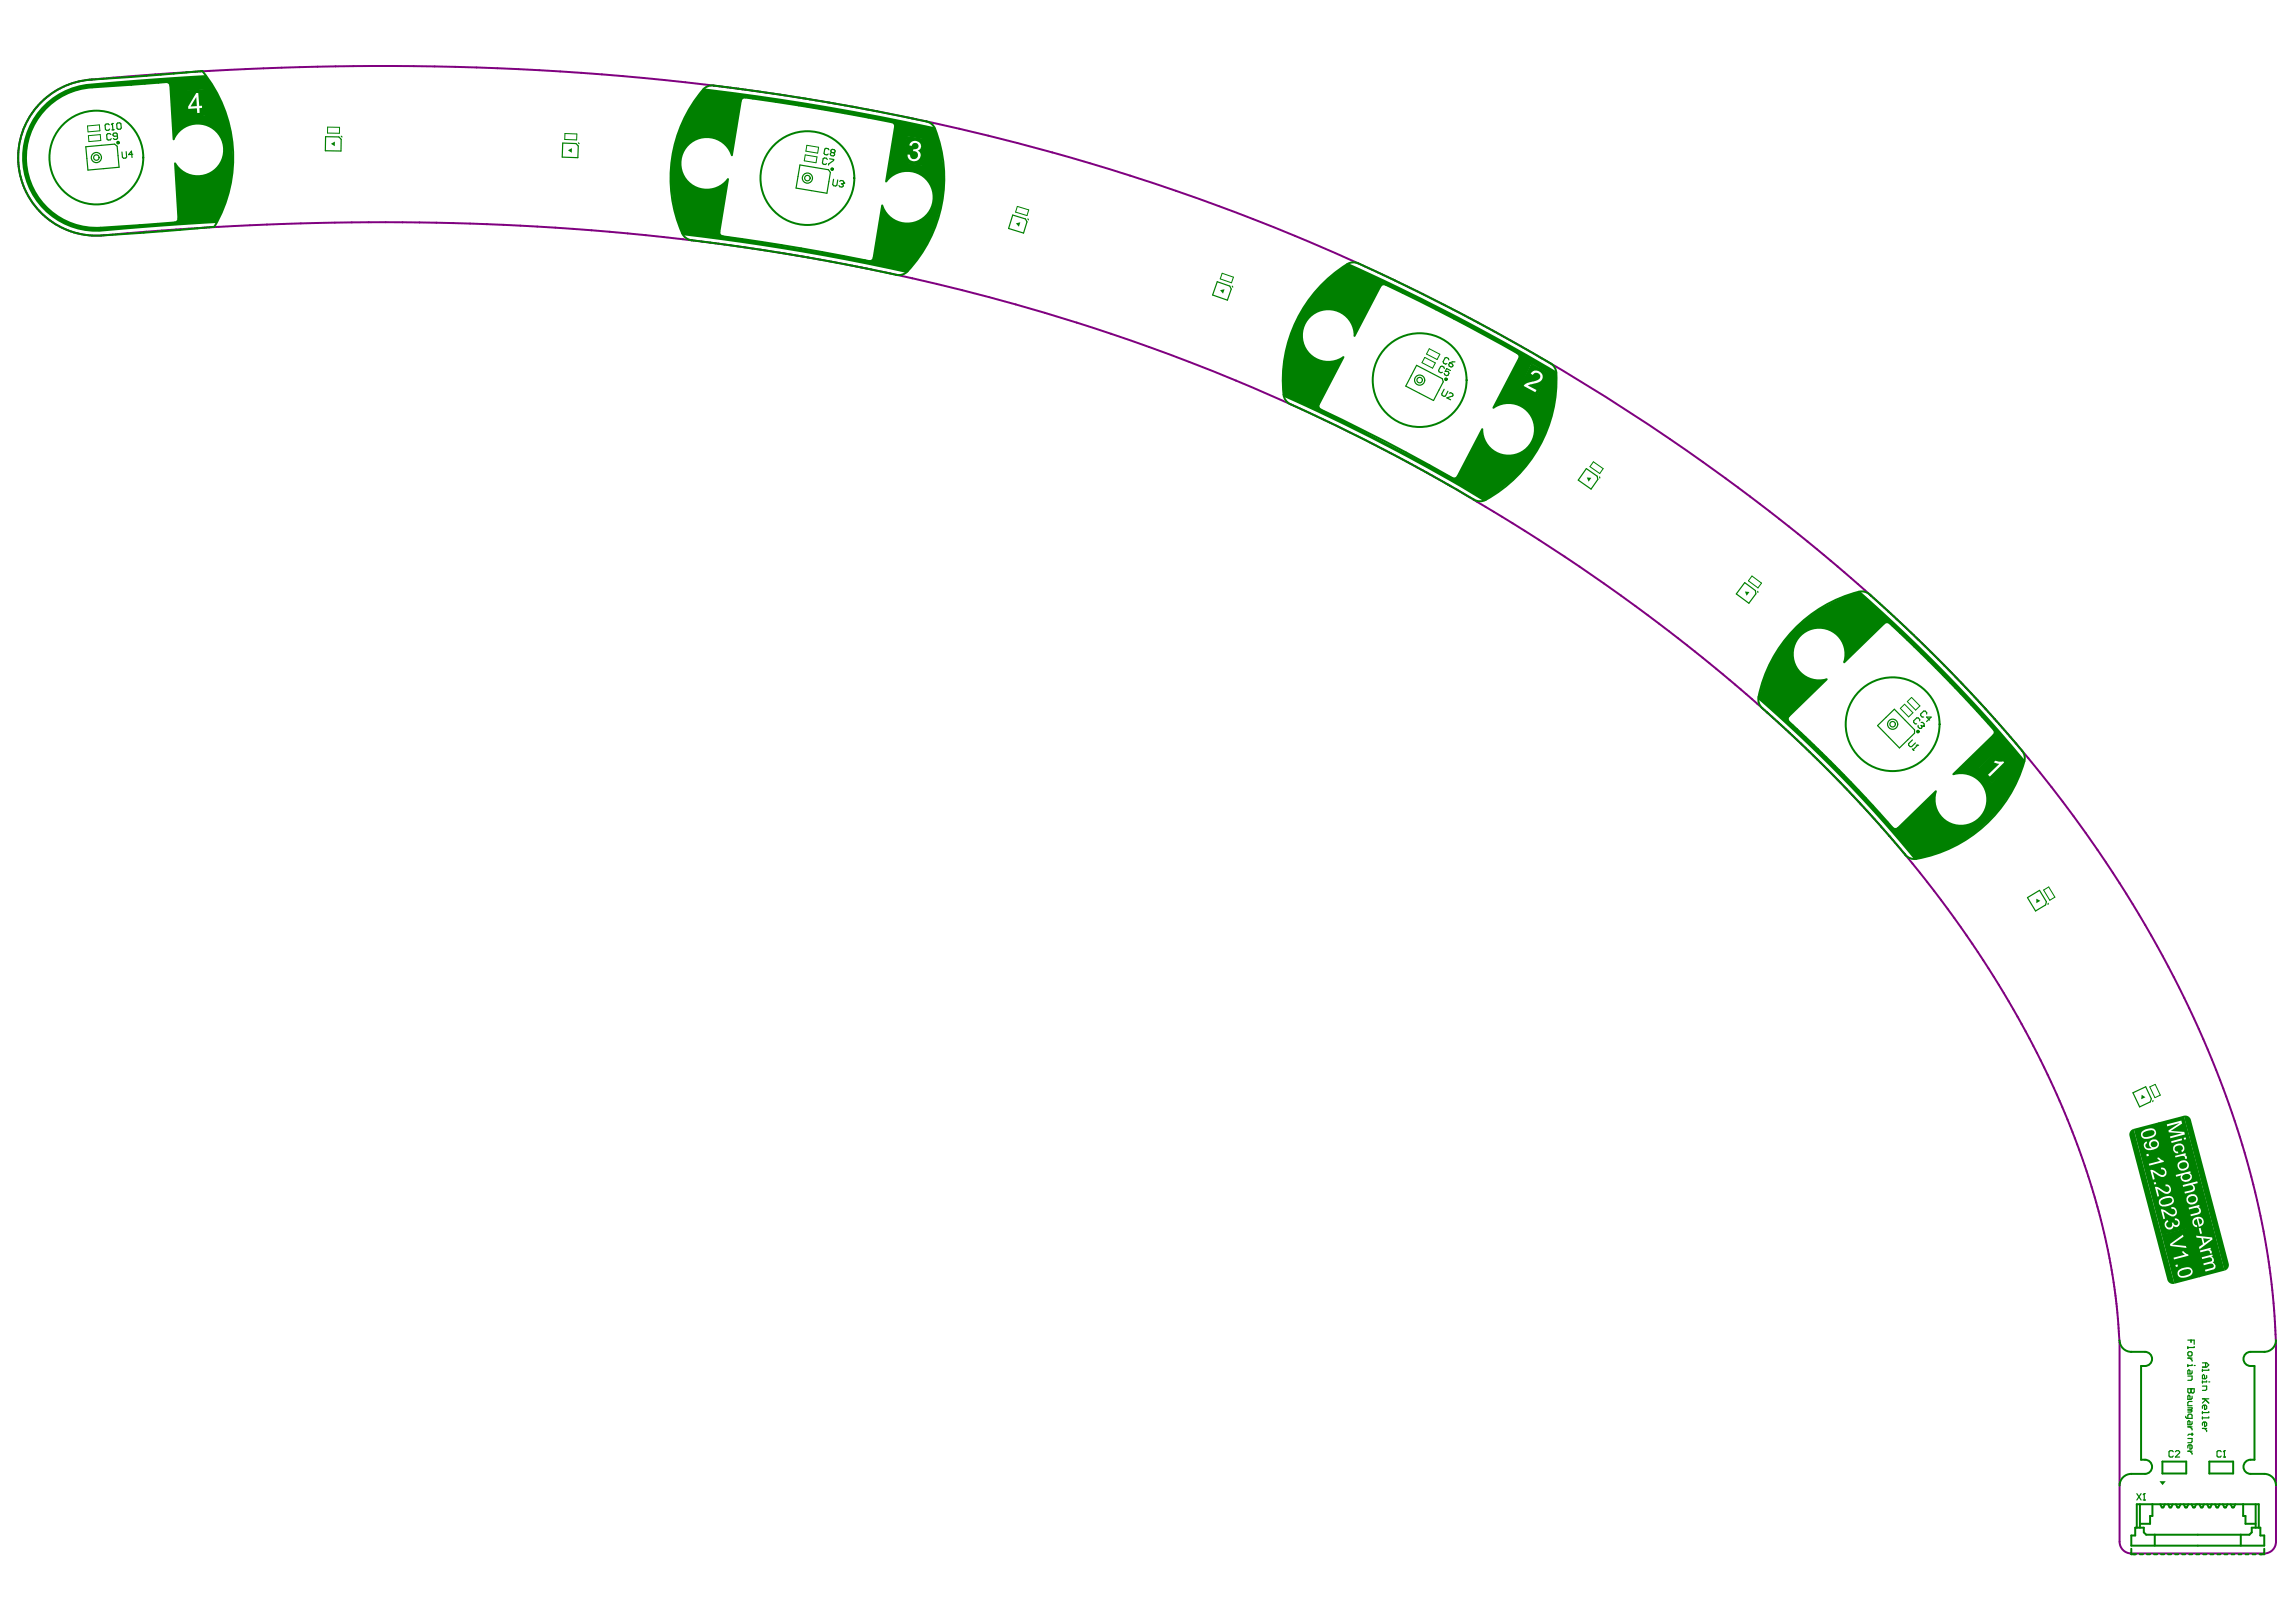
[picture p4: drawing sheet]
<svg xmlns="http://www.w3.org/2000/svg" width="297mm" height="210mm" viewBox="0 0 297 210" stroke-linecap="round" stroke-linejoin="round" font-family="sans-serif">
<path d="M152.1 24.7l9.3 3.4a263.4 263.4 0 0 1 19.5 8.4l7.2 3.6a273 273 0 0 1 32.2 19.7 227.6 227.6 0 0 1 35.8 31.1 155.7 155.7 0 0 1 30.6 47.6 104.1 104.1 0 0 1 7.7 35.2v25.8v.5a1.52 1.52 0 0 1-1.5 1h-17.2h-.4a1.52 1.52 0 0 1-1.1-1.5v-25.8l-.1-1.8a88.2 88.2 0 0 0-8-30.3 140.2 140.2 0 0 0-27.4-39.7 211.4 211.4 0 0 0-31.2-26.4 247.7 247.7 0 0 0-45-25.1l-8.6-3.6-8.8-3.1a281.3 281.3 0 0 0-75.6-14.4 378.6 378.6 0 0 0-56.1 1.2 10.1 10.1 0 0 1-11-9.4 10.1 10.1 0 0 1 9.5-10.8 378.9 378.9 0 0 1 82.9 1.1 289.2 289.2 0 0 1 52.9 11.8l4.4 1.5" fill="none" stroke="#800080" stroke-width=".26"/>
<g fill="#008000">
<path d="M275.7 146.3l.3-.2 5.3 20a.75 .75 0 0 1-.9-.5l-4.9-18.7v-.3z"/>
<path d="M282.5 144.4a.75 .75 0 0 1 .9 .5l4.9 18.6a.75 .75 0 0 1-.5 .9z"/>
<path d="M225.7 76.6h.6l-.3 .5z"/>
<path d="M279.4 191.7h.8l-.4 .5z"/>
<path d="M277.1 141.7l.5 .3-.6 .3z"/>
<path d="M263.4 116.3l.6 .3-.6 .3z"/>
<path d="M205.3 61.8h.6l-.4 .5z"/>
<path d="M157.8 37.6l.6-.2-.2 .6z"/>
<path d="M131.4 28.9l.6-.1-.2 .5z"/>
<path d="M73.5 19.4l.5-.2v.6z"/>
<path d="M42.8 18.6l.5-.3v.6z"/>
<path d="M5.4 13.9a9.6 9.6 0 0 1 6.6-3.1l14.6-1.1a17.3 17.3 0 0 1 3.5 9.9 16.4 16.4 0 0 1-2.1 9.3l-14.7 1a9.6 9.6 0 0 1-9.4-5.3 9.6 9.6 0 0 1 1.5-10.7zM23.9 11.8l.2 3.2 2.4-.1-.2-3.3zM5.5 14.5a9.1 9.1 0 0 0-1.2 10 9.1 9.1 0 0 0 8.7 5l9.6-.7 .3-.1 .2-.4-.5-7.2h.2a3.3 3.3 0 0 0 5 .7 3.3 3.3 0 0 0-.3-5.1 3.3 3.3 0 0 0-4.9 1.4l-.1-.1-.5-6.9-.2-.4-.3-.1-9.6 .7a9.6 9.6 0 0 0-6.4 3.2z"/>
<path d="M232.8 80.7l2.4-1.8a16.8 16.8 0 0 1 5.5-2.3 196.1 196.1 0 0 1 21.2 21.7 13 13 0 0 1-2 4.6 17.1 17.1 0 0 1-12.3 8.3l-4.8-5.7-4.6-4.9-5.4-5.3-5.3-4.8a17.1 17.1 0 0 1 5.3-9.8zM232.9 82.5a3.3 3.3 0 0 0-.3 3.9 3.3 3.3 0 0 0 3.7 1.4v.1l-4.9 4.8-.1 .3 .1 .4a174.6 174.6 0 0 1 13.4 13.7l.4 .1 .4-.1 4.8-4.7 .2 .1a3.3 3.3 0 0 0 2.7 4.2 3.3 3.3 0 0 0 3.7-3.5 3.3 3.3 0 0 0-4.2-2.9l-.1-.1 5.2-5.1 .1-.3-.1-.4a195.5 195.5 0 0 0-13.4-13.7l-.4-.2-.3 .2-5.2 5-.1-.1a3.3 3.3 0 0 0-1.5-3.8 3.3 3.3 0 0 0-4.1 .7zM256 99.4l1.7 1.9 2.3-2.4-1.7-1.7z"/>
<path d="M170.6 37.2l3.1-2.7 .8-.4a266.7 266.7 0 0 1 26.8 13.9l.1 1a17.7 17.7 0 0 1-4.8 12.3 24.3 24.3 0 0 1-4.7 3.5l-4.3-2.6-6.9-3.7-6.8-3.5-7.8-3.6a17.6 17.6 0 0 1 4.5-14.2zM169.4 41.3a3.3 3.3 0 0 0 0 4.3 3.3 3.3 0 0 0 4.3 .5l.1 .1-3.2 6.1v.3l.1 .2 17.5 9.1 .4-.3 3.2-6.1a3.3 3.3 0 0 0 3.9 3.3 3.3 3.3 0 0 0 2.5-4.4 3.3 3.3 0 0 0-4.9-1.6h-.1l3.3-6.4 .1-.2-.1-.2-1.3-1-12.6-6.6-3.7-1.6-.2 .1-3.5 6.5a3.3 3.3 0 0 0-2.2-3 3.3 3.3 0 0 0-3.6 .9zM198.1 47.1l-1.4 2.9 2.1 1.2 1.6-2.9z"/>
<path d="M91 11.4a306.5 306.5 0 0 1 29.8 5 14.8 14.8 0 0 1 1.3 5.8 18.1 18.1 0 0 1-4.7 12.9l-.3 .2-7.7-1.6-8.2-1.5-5.3-.8-7.5-1a12.8 12.8 0 0 1-1.3-3.8 17.5 17.5 0 0 1 3.3-14.3zM89 19a3.3 3.3 0 0 0 .4 4.7 3.3 3.3 0 0 0 4.7-.6l.1 .1-1.1 6.8 .1 .4 19.4 3.3 .2-.1 .2-.2 1.1-6.8h.2a3.3 3.3 0 0 0 4.7 1.8 3.3 3.3 0 0 0 .8-5 3.3 3.3 0 0 0-5 .1h-.2l1.2-7.1-.1-.5-1.9-.4-16.3-2.8h-1.3l-.3 .1-.1 .2-1.1 7.1h-.1a3.3 3.3 0 0 0-5.6-1.1zM117.4 17.7l-.5 3.3 2.4 .4 .5-3.3z"/>
</g>
<g fill="none" stroke="#008000" stroke-width=".13">
<path d="M11.3 16.3l1.6-.1v.7l-1.5 .2zM11.4 17.6l1.6-.2v.8l-1.5 .1zM42.4 16.4l1.5 .1v.7h-1.5zM73.1 17.3h1.5v.8l-1.5-.1zM104.4 18.8l1.5 .3-.1 .7-1.5-.2zM104.2 20l1.5 .3-.1 .8-1.6-.3zM131.6 26.7l1.5 .5-.2 .7-1.5-.5zM158.1 35.4l1.5 .5-.3 .7-1.4-.5zM184.3 46.3l1.4 .7-.4 .6-1.3-.7zM184.9 45.1l1.4 .7-.4 .7-1.3-.7zM206.1 59.8l1.3 .8-.4 .7-1.3-.9zM226.7 74.5l1.2 1-.5 .6-1.2-.9z"/>
<path d="M245.8 91.7l.6-.6 1.1 1.1-.6 .6zM246.8 90.8l.5-.5 1.1 1.1-.6 .5zM264.4 115.2l.6-.4 .8 1.3-.6 .4zM278.1 140.7l.7-.4 .7 1.4-.7 .4z"/>
</g>
<g fill="none" stroke="#008000" stroke-width=".15">
<path d="M11.1 19l3.7-.3 .4 .2 .2 2.7-4 .4zM42.1 17.7h1.7l.3 .3v1.5h-2zM44.1 17.6l.1 .1M72.8 18.5l1.7 .1 .3 .3v1.5l-2.1-.1zM74.8 18.5l.1 .1M103.5 21.3l3.7 .7 .2 .3-.4 2.7-4-.7zM131 27.8l1.7 .5 .2 .4-.5 1.5-1.9-.6zM133 28.3v.2M157.5 36.5l1.6 .5 .2 .4-.5 1.4-1.9-.6zM159.4 37l.1 .2M183.3 47.3l3.3 1.7 .1 .4-1.2 2.4-3.6-1.8zM205.2 60.6l1.4 1 .1 .5-.9 1.2-1.6-1.2z"/>
<path d="M206.9 61.7l.1 .2M225.7 75.4l1.4 1 .1 .4-.9 1.3-1.7-1.2zM227.4 76.5v.2M242.9 93.9l2.2-2.1 2.6 2.7v.4l-2 1.9zM262.3 116.2l1.6-1 .8 1.5-.1 .4-1.3 .8zM265 116.9v.1M275.9 141.4l1.7-.8 .7 1.6-.1 .4-1.4 .6zM278.5 142.4v.2"/>
</g>
<g fill="none" stroke="#008000" stroke-width=".26">
<path d="M21.5 10.6l-9.6 .7M22 11.1l.5 6.9M26.2 9.2l-14.3 1.1M92.3 11.1a308.6 308.6 0 0 1 27.6 4.6M95.8 13l-1.1 7.1M96.4 12.6l9.9 1.5 9.1 1.7M115.8 16.4l-1.2 7.1M22.6 28.8l-9.6 .7M22.6 21.1l.5 7.2M27.7 29.3l-14.6 1.2M89.5 31.1a287.9 287.9 0 0 1 26.5 4.5M93.5 30.6a288 288 0 0 1 18.9 3.2"/>
<path d="M94.2 23.2l-1.1 6.8M114.1 26.6l-1.1 6.8M178.6 37.1l-3.4 6.4M179.2 36.8l2.3 1.1M180.5 36.3l6.3 3.1M173.8 46.2l-3.2 6.1M181.9 58.6l6 3.3M182.3 59.9l8.4 4.8M185.8 40l2.3 1.2M191.8 55.5l-3.2 6.1M196.5 46.4l-3.3 6.4M241.9 76.9a196.2 196.2 0 0 1 19.7 20.2"/>
<path d="M228 91.6a175.3 175.3 0 0 1 18.5 19M231.4 93.4a175.2 175.2 0 0 1 13.4 13.7M236.3 87.9l-4.9 4.8M243.8 80.7l-5.2 5M244.5 80.7a195.6 195.6 0 0 1 13.4 13.7M257.9 95.1l-5.2 5.1M250.4 102.4l-4.8 4.7M275.7 174.9h1.8M277.5 176.8h-.5v12.1h.5M291.2 174.9h1.8M291.2 176.8h.5v12.1h-.5M275.7 190.7h1.8"/>
<path d="M276.2 197.7h1.2v.6l.3 .3h13.3l.3-.3v-.6h1.1v1h.5v1.3h-17.2v-1.3h.5zM276.4 197.7v-3h15.8v3M276.8 194.7v3M278.5 194.7v1.5h-.3v1h-1.4M278.8 198.6v1.4M279.5 194.7l.2 .4h.2l.2-.4M279.8 189.1h3v1.6h-3zM280.5 194.7l.2 .4h.2l.2-.4M281.5 194.7l.2 .4h.2l.2-.4M282.5 194.7l.2 .4h.2l.2-.4M283.5 194.7l.2 .4h.2l.2-.4M284.5 194.7l.2 .4h.2l.2-.4"/>
<path d="M285.5 194.7l.2 .4h.3l.2-.4M285.8 189.1h3.1v1.6h-3.1zM286.6 194.7l.2 .4h.2l.2-.4M287.6 194.7l.2 .4h.2l.2-.4M288.6 194.7l.2 .4h.2l.2-.4M289.9 198.6v1.4M290.2 194.7v1.5h.3v1h1.3M291.2 190.7h1.7M291.8 194.7v3M275.7 200.4v.7h.6M276.8 201.1h.4M277.8 201.1h.4"/>
<path d="M278.7 201.1h.4M279.6 201.1h.4M280.5 201.1h.4M281.4 201.1h.4M282.3 201.1h.4M283.2 201.1h.4M284.1 201.1h.4M285 201.1h.4M286 201.1h.4M286.9 201.1h.4M287.8 201.1h.4M288.7 201.1h.4"/>
<path d="M289.6 201.1h.4M290.5 201.1h.4M291.4 201.1h.4M292.9 200.4v.7h-.6"/>
</g>
<path d="M255.9 99.5l2.5-2.4 1.8 1.9-2.5 2.4z" fill-rule="evenodd" fill="#008000"/>
<path d="M257.9 98.6l.3-.2 .4 .2 .5-.1 .2 .2-1.9 1.8-.2-.2 1.5-1.5z" fill="#fff"/>
<path d="M198.1 47l2.4 1.3-1.6 3-2.4-1.2z" fill-rule="evenodd" fill="#008000"/>
<path d="M198.2 48.2l.3-.2h.3l.6 .3a.79 .79 0 0 1 .1 .9 .79 .79 0 0 1-.8 .4l-1 .3 1.1 .6-.2 .3-1.5-.9 .5-.3 1.3-.4a.5 .5 0 0 0 .2-.8 .5 .5 0 0 0-.8 .1l-.3-.2z" fill="#fff"/>
<path d="M279.2 145.3l3.3-.9 5.3 20-3.3 .9z" fill-rule="evenodd" fill="#008000"/>
<g fill="#fff">
<path d="M280.3 145.5l1.9-.5 .1 .4-1.5 1 1.8 .1 .1 .3-1.9 .5-.1-.2 1.6-.4-1.7-.2-.1-.2 1.5-1-1.6 .5z"/>
<path d="M281.2 148.3l.6-.3a.61 .61 0 0 1 .7 .3 .61 .61 0 0 1-.2 .8l-.1-.2a.4 .4 0 0 0 .1-.6 .4 .4 0 0 0-.6 0h-.1a.37 .37 0 0 0-.3 .4 .37 .37 0 0 0 .5 .3v.3h-.2l-.4-.3-.1-.2z"/>
<path d="M281.4 149.6l1.3-.4 .1 .2-.2 .1a.33 .33 0 0 1 .3 .5l-.2-.1a.3 .3 0 0 0-.1-.3 .3 .3 0 0 0-.4 0l-.7 .2z"/>
<path d="M282.4 153.4l1.9-.5v.2l-.7 .2 .3 .2a.47 .47 0 0 1 0 .5 .47 .47 0 0 1-.4 .3l-.8 .2-.1-.3 .9-.2a.35 .35 0 0 0 .2-.5 .35 .35 0 0 0-.5-.1l-.8 .2z"/>
<path d="M283.2 156.3l1.3-.4 .1 .2-.2 .1a.51 .51 0 0 1 .3 .6 .51 .51 0 0 1-.4 .4l-.9 .2v-.2l.9-.3a.35 .35 0 0 0 .2-.5 .35 .35 0 0 0-.6-.1l-.7 .2z"/>
<path d="M284.5 159l.2-.1 .2 .7-.3 .1z"/>
<path d="M284.6 161.8l1.4-.3v.2l-.1 .1a.32 .32 0 0 1 .2 .4h-.2v-.1a.31 .31 0 0 0-.2-.3 .31 .31 0 0 0-.3 .1l-.7 .2z"/>
<path d="M284.8 162.7l1.4-.4 .1 .3h-.2l.2 .2a.5 .5 0 0 1 0 .6l.1 .1a.44 .44 0 0 1 .2 .5 .44 .44 0 0 1-.3 .3l-1 .3v-.3l.9-.2a.32 .32 0 0 0 .2-.4 .32 .32 0 0 0-.5-.2l-.8 .2v-.2l.8-.2a.31 .31 0 0 0 .2-.5 .31 .31 0 0 0-.4-.1l-.8 .2z"/>
<path d="M282.5 147.2h.3v.2l-.2 .1zM280.9 147.7l1.4-.4v.3l-1.4 .3z"/>
<path d="M282 150.6l-.1 .1a.48 .48 0 0 0 .3 .6 .48 .48 0 0 0 .6-.2l.1-.2a.45 .45 0 0 0-.1-.5 .45 .45 0 0 0-.6 .1zM281.8 150.5l.6-.3h.3l.4 .2 .1 .3-.1 .4-.2 .3-.3 .1a.67 .67 0 0 1-.8-.3 .67 .67 0 0 1 0-.7z"/>
<path d="M281.5 152.1l1.9-.5v.2h-.2l.2 .1 .1 .2a.73 .73 0 0 1-.6 .8 .73 .73 0 0 1-.8-.6l.1-.2-.7 .2zM282.4 152.2h-.1a.43 .43 0 0 0 .2 .5 .43 .43 0 0 0 .5-.1h.1a.35 .35 0 0 0 .3-.3 .35 .35 0 0 0-.4-.4h-.3z"/>
<path d="M283.1 155.1a.5 .5 0 0 0 .3 .5 .5 .5 0 0 0 .6-.1l.1-.2a.48 .48 0 0 0-.3-.5 .48 .48 0 0 0-.6 .1zM282.9 154.8l.6-.3 .4 .1 .3 .2 .1 .3v.3l-.2 .3-.4 .2a.66 .66 0 0 1-.7-.3 .66 .66 0 0 1-.1-.8z"/>
<path d="M284.4 157.7l.2 .8a.4 .4 0 0 0 .3-.5 .4 .4 0 0 0-.5-.3zM283.7 157.8l.6-.3h.5l.3 .4v.3a.69 .69 0 0 1-.6 .6l-.3-1a.4 .4 0 0 0-.4 .4 .4 .4 0 0 0 .4 .4l.1 .2h-.2l-.4-.3-.1-.2z"/>
<path d="M285 160.2l.2 .7 .8-.6zM284.1 159.9l2.1 .2v.3l-1.6 1.3-.1-.3 .5-.4-.2-.8h-.6z"/>
</g>
<path d="M23.8 11.7l2.6-.2 .3 3.5-2.7 .2z" fill-rule="evenodd" fill="#008000"/>
<path d="M25.4 12.6l-.8 1.2 .9-.1zM25.4 12h.2l.2 1.7h.3v.3h-.3v.6h-.3v-.6l-1.1 .1-.1-.3z" fill="#fff"/>
<path d="M117.3 17.6l2.6 .4-.5 3.5-2.6-.4z" fill-rule="evenodd" fill="#008000"/>
<path d="M117.8 18.5l.3-.2a.68 .68 0 0 1 .9 .2 .68 .68 0 0 1-.2 1h-.1a.77 .77 0 0 1 .3 1 .77 .77 0 0 1-1 .3l-.3-.1-.3-.4v-.3h.3a.53 .53 0 0 0 .6 .6 .53 .53 0 0 0 .5-.6 .53 .53 0 0 0-.7-.4l.1-.3a.44 .44 0 0 0 .6-.3 .44 .44 0 0 0-.4-.5 .44 .44 0 0 0-.5 .4l-.3-.1z" fill="#fff"/>
<path d="M276 146.1l3.4-.9 3.6 13.8-3.3 .8z" fill-rule="evenodd" fill="#008000"/>
<g fill="#fff">
<path d="M277.7 149.4l.2-.1 .1 .3h-.3z"/>
<path d="M278 150.6l1.5-.4-.4-.4h.2l.3 .3 .3 .1v.2l-1.8 .4z"/>
<path d="M278.2 151.4l.5 .1 .8 .5a.38 .38 0 0 0 .6-.2 .38 .38 0 0 0-.5-.5v-.2h.2l.4 .3 .1 .4-.1 .3-.3 .2h-.3l-1.1-.6 .3 .9-.3 .1z"/>
<path d="M278.6 153h.3l.1 .2-.3 .1z"/>
<path d="M278.8 153.6h.4l.9 .6a.36 .36 0 0 0 .5-.1 .36 .36 0 0 0-.1-.5l-.3-.1-.1-.2h.5l.2 .2 .1 .6-.2 .3-.2 .1-.5-.1-.9-.6 .2 1h-.2z"/>
<path d="M279.6 156.5l.4 .1 .9 .5a.37 .37 0 0 0 .5-.3 .37 .37 0 0 0-.5-.4v-.2l.5 .1 .2 .5v.4l-.4 .2h-.2l-1.1-.6 .2 .9-.2 .1z"/>
<path d="M280.2 158l.2-.1 .1 .2a.39 .39 0 0 0-.2 .5 .39 .39 0 0 0 .5 .2 .39 .39 0 0 0 .1-.6h.3a.33 .33 0 0 0 .3 .3 .33 .33 0 0 0 .3-.4 .33 .33 0 0 0-.4-.2v-.2l.4 .1 .2 .3v.2a.44 .44 0 0 1-.3 .5 .44 .44 0 0 1-.5-.2l-.1 .3-.2 .2-.5-.1-.4-.5v-.2z"/>
<path d="M277.2 146.6v.1a.38 .38 0 0 0 .2 .4 .38 .38 0 0 0 .4 0l.3-.1a.6 .6 0 0 0 .6-.4l-.1-.3-.3-.1-.6 .2zM277.1 146.5l.5-.4 .8-.1 .4 .2 .1 .5-.3 .5-.6 .2h-.6l-.2-.1-.2-.3v-.3z"/>
<path d="M278.3 147.8v.1a.4 .4 0 0 0 .2 .5 .4 .4 0 0 0 .5-.1 .4 .4 0 0 0-.1-.6h-.3zM277.4 147.9l.3-.2 .1 .2a.39 .39 0 0 0-.2 .6 .39 .39 0 0 0 .6 .1h.2l-.3-.3-.1-.3 .1-.3 .4-.2h.4l.2 .1 .2 .4-.1 .4-.2 .2-.7 .2a.69 .69 0 0 1-1-.6z"/>
<path d="M279.6 155.4a.39 .39 0 0 0 0 .4 .39 .39 0 0 0 .5 .1l.4-.1a.59 .59 0 0 0 .5-.5l-.1-.2-.3-.1-.6 .1zM279.4 155.2l.4-.3 .7-.1h.5l.2 .3a.8 .8 0 0 1-.8 1h-.7l-.2-.1-.2-.3z"/>
</g>
<path d="M279.6 159.8l3.4-.9 1.6 6.4-3.3 .8z" fill-rule="evenodd" fill="#008000"/>
<g fill="#fff">
<path d="M280.7 161l1.7-1.2 .1 .2-1.5 1.1 1.8 .1 .1 .3-2.1-.3z"/>
<path d="M281.2 162.8l1.5-.4-.4-.4 .2-.1 .3 .3 .3 .1v.2l-1.8 .5z"/>
<path d="M281.4 163.7l.3-.1 .1 .3-.3 .1z"/>
<path d="M282 164.5l-.1 .2a.39 .39 0 0 0 .2 .4 .39 .39 0 0 0 .5 0l.5-.2 .3-.2a.41 .41 0 0 0-.2-.5 .41 .41 0 0 0-.5 .1zM281.8 164.4l.5-.3 .9-.1 .4 .2 .1 .5-.2 .2-.3 .3-.5 .1-.5 .1-.3-.2-.2-.2v-.3z"/>
</g>
<g fill="none" stroke="#008000" stroke-width=".15">
<path d="M14.1 16.2l-.1-.2-.3 .1-.1 .1v.6l.2 .1 .3-.1 .1-.1M14.3 17.4l-.1-.1h-.3l-.1 .2v.5l.2 .1h.3l.1-.1M14.5 16h.1M14.5 16l.1 .8M14.5 16l-.1 .1M14.7 16.8h-.2M15.2 17.6h-.4l-.2-.2 .1-.2h.3l.2 .1v.6l-.1 .1h-.3l-.1-.1M15.2 15.9h.3l.1 .1 .1 .6-.1 .1h-.3l-.2-.1v-.5zM16.3 19.6l.1 .7-.1 .2h-.3l-.2-.1v-.7M17.2 20h-.6l.4-.4 .1 .8M107.2 19.4l-.1-.2h-.2l-.2 .1-.1 .5 .1 .2h.3l.1-.1M107.6 19.7l-.1-.3 .2-.1 .2 .1 .1 .1-.1 .3"/>
<path d="M107.6 19.7l-.2 .3 .1 .1 .3 .1 .2-.1-.1-.3M107.6 19.7l.3 .1M107 20.6l-.1-.1-.3-.1-.1 .1-.1 .6 .1 .1 .3 .1 .1-.1M107.3 20.5l.6 .1-.1 .2-.6 .4v.2M107.8 23.2l-.1 .7 .1 .1 .3 .1 .2-.1 .1-.7M108.6 23.5l.2-.1h.3v.3M108.9 23.8h.1M109 23.8l.1 .2-.2 .2h-.2l-.2-.2M109.1 23.7h.1M109.1 23.7l-.1 .1M186.8 50.4l-.3 .6 .1 .2 .2 .1 .2-.1 .3-.6M186.9 47.7l-.1-.2-.2-.1h-.2l-.3 .5 .1 .2 .2 .1h.2"/>
<path d="M187.4 46.6v-.2l-.3-.1h-.1l-.3 .5 .1 .2 .2 .1h.2M187.5 50.9l.2-.1 .2 .1 .1 .2-.1 .2-.7 .2 .5 .2M187.6 46.9l.3 .2v.3l-.2 .1-.2-.1-.1-.2zM187.6 48l-.4-.3-.2 .4h.4l.1 .2-.2 .3h-.2l-.2-.1-.1-.2M188.2 46.8l-.6 .1M247.4 96.9l.2 .2M247.4 95.8l-.5 .4v.2l.2 .2h.2l.5-.5M247.9 96.4h.2M248.1 96.4h.1M248.1 96.4l-.6 .6M248.2 93.9v.2l.1 .2 .3-.1v-.2M248.4 93.3v-.2l-.2-.2h-.2l-.4 .4v.2l.2 .2h.2"/>
<path d="M248.5 93.9l.1 .1M248.5 93.5h.2l.2 .2-.1 .3M248.6 94h.2M248.8 94h.1M249.3 92.4v-.2l-.2-.2h-.2l-.4 .4v.2l.2 .2h.2M249.6 93.2l-.3-.4h.5l-.6 .6M283 173.4h.9v.6M283 179.7h.9v.4l-.2 .2-.2-.2-.3 .2-.2-.2zM283 174.2v.3M283 175.1l.2-.2h.3l.1 .2v.2l-.1 .2h-.3l-.2-.2zM283 176.6v.2M283 178.1h.6v.4l-.1 .1h-.5"/>
<path d="M283 175.8h.6M283.3 175.8l.3 .2v.2M283.5 179.7h.1M283.5 173.4v.3M283.5 179.7v.4M283.6 177.4v.3l-.1 .1h-.5v-.4l.2-.1 .1 .1v.4M283.6 176.6v.1h-.6M283.9 176.7h.1M283.9 174.2v.2h-.9M284.9 176.4h.6l.3 .2-.3 .3h-.6M284.9 177.2v.3M284.9 178.7v.3"/>
<path d="M284.9 179.4h.6v.4l-.2 .1h-.4M285.3 176.4v.5M285.5 178v.3l-.2 .1h-.4v-.4l.2-.1 .1 .1v.4M285.5 178.7v.1h-.6M285.8 178.8h.1M285.8 177.2v.1h-.9M276.4 193.3l.6 .8M277 193.3l-.6 .8M277.3 194.1h.2M277.4 193.3h.1M277.4 193.3v.8M277.4 193.3l-.1 .1"/>
<path d="M281.2 187.9l-.2-.2h-.3l-.1 .2v.5l.1 .2h.3l.2-.2M281.4 187.9l.2-.2h.2l.2 .2v.1l-.6 .6h.6M282.8 183.3l.1 .3h.7v-.5l-.1-.1h-.3l-.2 .1v.5M283 182.2h.6l-.1 .3M283 186.2h.6v.4l-.1 .1h-.5M283 182.5h.5M283 184.6h.6M283 187.8h.6M283.3 187v.5l.3-.1v-.3l-.1-.1h-.3l-.2 .1v.3M283.3 184.6l.3 .3v.2M283.3 187.8l.3 .3v.1M283.5 182.5l.1 .1-.1 .1h-.5"/>
<path d="M283.6 180.7v.3l-.1 .1h-.5v-.4l.2-.2 .1 .2v.4M283.6 181.4h-.4l-.2 .1v.4h.6M283.6 184v.2l-.1 .2h-.5v-.4l.2-.2 .1 .2v.4M283.6 185.5v.2M283.7 185.6h-.5l-.2 .1M284.9 182.7v.2M284.9 183.3v.3M284.9 181h.9M284.9 184.9h.6M285.2 181.8v.6l.3-.1v-.3l-.2-.2h-.2l-.2 .2v.3M285.2 184v.6l.3-.2v-.2l-.2-.2h-.2l-.2 .2v.2M285.2 184.9l.3 .2v.2"/>
<path d="M285.2 181l.6 .6-.5-.4-.4 .4M285.8 182.7v.1h-.9M285.8 183.3v.2h-.9M287.4 187.9l-.2-.2h-.2l-.2 .2v.5l.2 .2h.2l.2-.2M287.6 188.6h.3M287.8 187.7h.1M287.8 187.7v.9M287.8 187.7l-.2 .2"/>
<circle cx="12.5" cy="20.4" r=".35"/>
<circle cx="12.5" cy="20.4" r=".66"/>
<circle cx="104.5" cy="23" r=".35"/>
<circle cx="104.5" cy="23" r=".66"/>
<circle cx="183.7" cy="49.2" r=".35"/>
<circle cx="183.7" cy="49.2" r=".66"/>
<circle cx="244.9" cy="93.7" r=".35"/>
<circle cx="244.9" cy="93.7" r=".66"/>
</g>
<g fill="none" stroke="#008000" stroke-width=".26">
<path d="M11.9 10.3a10.1 10.1 0 0 0-9.5 10.7 10.1 10.1 0 0 0 10.7 9.5M11.9 11.3a9.1 9.1 0 0 0-8.5 9.6 9.1 9.1 0 0 0 9.6 8.6M16.9 10h.1M17 11h.1M21.5 10.6a.51 .51 0 0 1 .5 .5M26.2 9.2a17.7 17.7 0 0 1 1.5 20.1M92.3 11.1a1.52 1.52 0 0 0-1.3 .5 17.5 17.5 0 0 0-2.5 18.9l.6 .5 .4 .1M96.4 12.6l-.2 .1-.3 .1-.1 .2M115.4 15.8l.4 .3v.3M119.9 15.7a1.52 1.52 0 0 1 1.1 1 17.5 17.5 0 0 1-3.9 18.7l-.7 .2h-.4M23.1 28.3l-.1 .2-.1 .2-.3 .1M93.1 30a.51 .51 0 0 0 .4 .6"/>
<path d="M113 33.4a.51 .51 0 0 1-.6 .4M179.2 36.8l-.4 .1-.2 .2M180.5 36.3l-3.4-1.6a4.5 4.5 0 0 0-2.1-.7h-.4a17.4 17.4 0 0 0-8.4 17.5 2.59 2.59 0 0 0 1.9 1.4l7.2 3.4 7 3.6M181.5 37.9l4.3 2.1M186.8 39.4a231.3 231.3 0 0 1 14.1 7.9l.4 .6a17.4 17.4 0 0 1-9.5 16.9h-.7l-.4-.1M170.6 52.3a.5 .5 0 0 0 .3 .7l5 2.5 6 3.1M188.1 41.2l8.2 4.5 .3 .4-.1 .3M188.6 61.6a.51 .51 0 0 1-.7 .3M241.9 76.9a1.52 1.52 0 0 0-1.4-.3 17.5 17.5 0 0 0-13 14l.2 .7 .3 .3M231.4 92.7a.5 .5 0 0 0 0 .7M244.5 80.7l-.3-.2-.4 .2M257.9 94.4l.1 .5-.1 .2"/>
<path d="M261.6 97.1a1.52 1.52 0 0 1 .3 1.4 17.6 17.6 0 0 1-14.4 12.7l-.7-.3-.3-.3M244.8 107.1a.51 .51 0 0 0 .8 0M274.2 173.4a1.52 1.52 0 0 0 1.5 1.5M277.5 174.9a.92 .92 0 0 1 .9 1 .92 .92 0 0 1-.9 .9M291.2 174.9a.92 .92 0 0 0-1 1 .92 .92 0 0 0 1 .9M294.4 173.4a1.52 1.52 0 0 1-1.5 1.5M275.7 190.7a1.52 1.52 0 0 0-1.5 1.6M277.5 188.9a.92 .92 0 0 1 .9 .9 .92 .92 0 0 1-.9 .9M291.2 188.9a.92 .92 0 0 0-1 .9 .92 .92 0 0 0 1 .9M292.9 190.7a1.52 1.52 0 0 1 1.5 1.6"/>
<circle cx="15.3" cy="18.5" r=".11"/>
<circle cx="12.5" cy="20.4" r="6.1"/>
<circle cx="104.5" cy="23" r="6.1"/>
<circle cx="107.7" cy="21.9" r=".11"/>
<circle cx="183.7" cy="49.2" r="6.1"/>
<circle cx="187.1" cy="49.1" r=".11"/>
<circle cx="244.9" cy="93.7" r="6.1"/>
<circle cx="248.1" cy="94.7" r=".11"/>
</g>
</svg>
